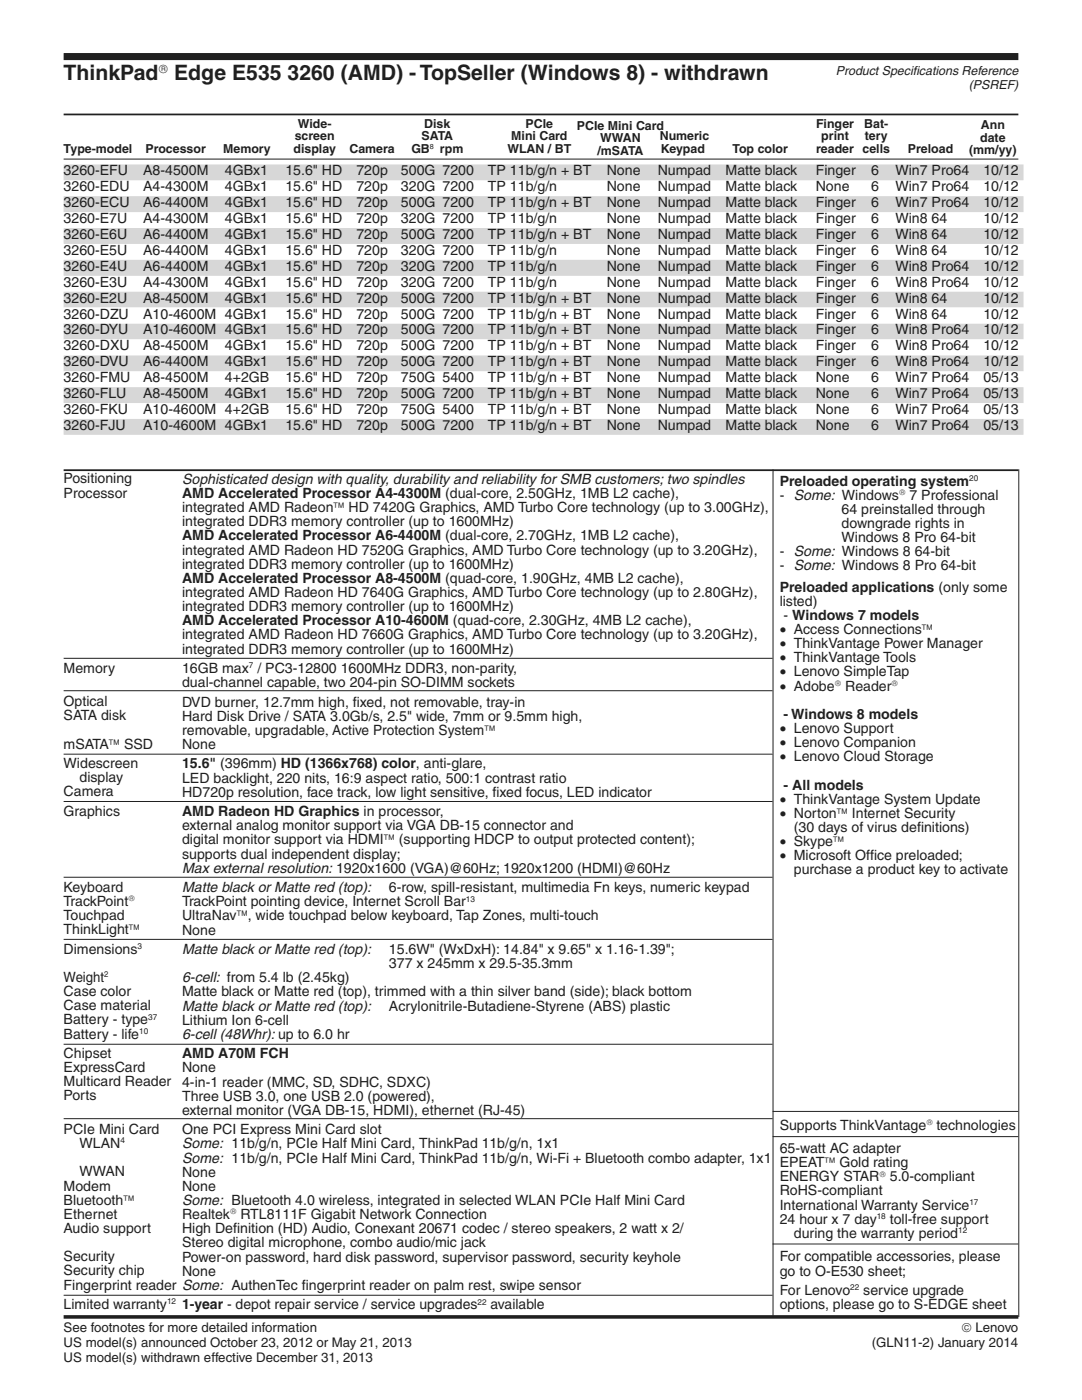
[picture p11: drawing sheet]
<svg xmlns="http://www.w3.org/2000/svg" width="216mm" height="279mm" viewBox="0 0 216 279" stroke-linecap="round" stroke-linejoin="round" font-family="sans-serif">
<defs><g id="words">
<g font-size="4.2" fill="#231f20">
<text x="12.7" y="15.9">ThinkPad</text>
<text x="34.8" y="15.9">Edge E535 3260 (AMD) - TopSeller (Windows 8) - withdrawn</text>
</g>
<g font-size="2.8" fill="#231f20">
<text x="12.7" y="35">3260-EFU</text>
<text x="28.6" y="35">A8-4500M</text>
<text x="44.9" y="35">4GBx1</text>
<text x="56.9" y="35">15.6&quot; HD</text>
<text x="71.1" y="35">720p</text>
<text x="80" y="35">500G 7200</text>
<text x="97.4" y="35">TP 11b/g/n + BT</text>
<text x="121.1" y="35">None</text>
<text x="131.2" y="35">Numpad</text>
<text x="144.8" y="35">Matte black</text>
<text x="162.8" y="35">Finger</text>
<text x="173.8" y="35">6</text>
<text x="178.7" y="35">Win7 Pro64</text>
<text x="196.2" y="35">10/12</text>
<text x="12.7" y="38.2">3260-EDU</text>
<text x="12.7" y="41.3">3260-ECU</text>
<text x="28.6" y="38.2">A4-4300M</text>
<text x="28.6" y="41.3">A6-4400M</text>
<text x="44.9" y="38.2">4GBx1</text>
<text x="44.9" y="41.3">4GBx1</text>
<text x="56.9" y="38.2">15.6&quot; HD</text>
<text x="56.9" y="41.3">15.6&quot; HD</text>
<text x="71.1" y="38.2">720p</text>
<text x="71.1" y="41.3">720p</text>
<text x="80" y="38.2">320G 7200</text>
<text x="80" y="41.3">500G 7200</text>
<text x="97.4" y="38.2">TP 11b/g/n</text>
<text x="97.4" y="41.3">TP 11b/g/n + BT</text>
<text x="121.1" y="38.2">None</text>
<text x="121.1" y="41.3">None</text>
<text x="131.2" y="38.2">Numpad</text>
<text x="131.2" y="41.3">Numpad</text>
<text x="144.8" y="38.2">Matte black</text>
<text x="144.8" y="41.3">Matte black</text>
<text x="162.8" y="38.2">None</text>
<text x="162.8" y="41.3">Finger</text>
<text x="173.8" y="38.2">6</text>
<text x="173.8" y="41.3">6</text>
<text x="178.7" y="38.2">Win7 Pro64</text>
<text x="178.7" y="41.3">Win7 Pro64</text>
<text x="196.2" y="38.2">10/12</text>
<text x="196.2" y="41.3">10/12</text>
<text x="12.7" y="44.5">3260-E7U</text>
<text x="12.7" y="47.7">3260-E6U</text>
<text x="28.6" y="44.5">A4-4300M</text>
<text x="28.6" y="47.7">A6-4400M</text>
<text x="44.9" y="44.5">4GBx1</text>
<text x="44.9" y="47.7">4GBx1</text>
<text x="56.9" y="44.5">15.6&quot; HD</text>
<text x="56.9" y="47.7">15.6&quot; HD</text>
<text x="71.1" y="44.5">720p</text>
<text x="71.1" y="47.7">720p</text>
<text x="80" y="44.5">320G 7200</text>
<text x="80" y="47.7">500G 7200</text>
<text x="97.4" y="44.5">TP 11b/g/n</text>
<text x="97.4" y="47.7">TP 11b/g/n + BT</text>
<text x="121.1" y="44.5">None</text>
<text x="121.1" y="47.7">None</text>
<text x="131.2" y="44.5">Numpad</text>
<text x="131.2" y="47.7">Numpad</text>
<text x="144.8" y="44.5">Matte black</text>
<text x="144.8" y="47.7">Matte black</text>
<text x="162.8" y="44.5">Finger</text>
<text x="162.8" y="47.7">Finger</text>
<text x="173.8" y="44.5">6</text>
<text x="173.8" y="47.7">6</text>
<text x="178.7" y="44.5">Win8 64</text>
<text x="178.7" y="47.7">Win8 64</text>
<text x="196.2" y="44.5">10/12</text>
<text x="196.2" y="47.7">10/12</text>
<text x="12.7" y="50.9">3260-E5U</text>
<text x="28.6" y="50.9">A6-4400M</text>
<text x="44.9" y="50.9">4GBx1</text>
<text x="56.9" y="50.9">15.6&quot; HD</text>
<text x="71.1" y="50.9">720p</text>
<text x="80" y="50.9">320G 7200</text>
<text x="97.4" y="50.9">TP 11b/g/n</text>
<text x="121.1" y="50.9">None</text>
<text x="131.2" y="50.9">Numpad</text>
<text x="144.8" y="50.9">Matte black</text>
<text x="162.8" y="50.9">Finger</text>
<text x="173.8" y="50.9">6</text>
<text x="178.7" y="50.9">Win8 64</text>
<text x="196.2" y="50.9">10/12</text>
<text x="12.7" y="54">3260-E4U</text>
<text x="12.7" y="57.2">3260-E3U</text>
<text x="28.6" y="54">A6-4400M</text>
<text x="28.6" y="57.2">A4-4300M</text>
<text x="44.9" y="54">4GBx1</text>
<text x="44.9" y="57.2">4GBx1</text>
<text x="56.9" y="54">15.6&quot; HD</text>
<text x="56.9" y="57.2">15.6&quot; HD</text>
<text x="71.1" y="54">720p</text>
<text x="71.1" y="57.2">720p</text>
<text x="80" y="54">320G 7200</text>
<text x="80" y="57.2">320G 7200</text>
<text x="97.4" y="54">TP 11b/g/n</text>
<text x="97.4" y="57.2">TP 11b/g/n</text>
<text x="121.1" y="54">None</text>
<text x="121.1" y="57.2">None</text>
<text x="131.2" y="54">Numpad</text>
<text x="131.2" y="57.2">Numpad</text>
<text x="144.8" y="54">Matte black</text>
<text x="144.8" y="57.2">Matte black</text>
<text x="162.8" y="54">Finger</text>
<text x="162.8" y="57.2">Finger</text>
<text x="173.8" y="54">6</text>
<text x="173.8" y="57.2">6</text>
<text x="178.7" y="54">Win8 Pro64</text>
<text x="178.7" y="57.2">Win8 Pro64</text>
<text x="196.2" y="54">10/12</text>
<text x="196.2" y="57.2">10/12</text>
<text x="12.7" y="60.4">3260-E2U</text>
<text x="12.7" y="63.6">3260-DZU</text>
<text x="28.6" y="60.4">A8-4500M</text>
<text x="28.6" y="63.6">A10-4600M 4GBx1</text>
<text x="44.9" y="60.4">4GBx1</text>
<text x="56.9" y="60.4">15.6&quot; HD</text>
<text x="56.9" y="63.6">15.6&quot; HD</text>
<text x="71.1" y="60.4">720p</text>
<text x="71.1" y="63.6">720p</text>
<text x="80" y="60.4">500G 7200</text>
<text x="80" y="63.6">500G 7200</text>
<text x="97.4" y="60.4">TP 11b/g/n + BT</text>
<text x="97.4" y="63.6">TP 11b/g/n + BT</text>
<text x="121.1" y="60.4">None</text>
<text x="121.1" y="63.6">None</text>
<text x="131.2" y="60.4">Numpad</text>
<text x="131.2" y="63.6">Numpad</text>
<text x="144.8" y="60.4">Matte black</text>
<text x="144.8" y="63.6">Matte black</text>
<text x="162.8" y="60.4">Finger</text>
<text x="162.8" y="63.6">Finger</text>
<text x="173.8" y="60.4">6</text>
<text x="173.8" y="63.6">6</text>
<text x="178.7" y="60.4">Win8 64</text>
<text x="178.7" y="63.6">Win8 64</text>
<text x="196.2" y="60.4">10/12</text>
<text x="196.2" y="63.6">10/12</text>
<text x="12.7" y="66.7">3260-DYU</text>
<text x="12.7" y="69.9">3260-DXU</text>
<text x="28.6" y="66.7">A10-4600M 4GBx1</text>
<text x="28.6" y="69.9">A8-4500M</text>
<text x="44.9" y="69.9">4GBx1</text>
<text x="56.9" y="66.7">15.6&quot; HD</text>
<text x="56.9" y="69.9">15.6&quot; HD</text>
<text x="71.1" y="66.7">720p</text>
<text x="71.1" y="69.9">720p</text>
<text x="80" y="66.7">500G 7200</text>
<text x="80" y="69.9">500G 7200</text>
<text x="97.4" y="66.7">TP 11b/g/n + BT</text>
<text x="97.4" y="69.9">TP 11b/g/n + BT</text>
<text x="121.1" y="66.7">None</text>
<text x="121.1" y="69.9">None</text>
<text x="131.2" y="66.7">Numpad</text>
<text x="131.2" y="69.9">Numpad</text>
<text x="144.8" y="66.7">Matte black</text>
<text x="144.8" y="69.9">Matte black</text>
<text x="162.8" y="66.7">Finger</text>
<text x="162.8" y="69.9">Finger</text>
<text x="173.8" y="66.7">6</text>
<text x="173.8" y="69.9">6</text>
<text x="178.7" y="66.7">Win8 Pro64</text>
<text x="178.7" y="69.9">Win8 Pro64</text>
<text x="196.2" y="66.7">10/12</text>
<text x="196.2" y="69.9">10/12</text>
<text x="12.7" y="73.1">3260-DVU</text>
<text x="12.7" y="76.3">3260-FMU</text>
<text x="28.6" y="73.1">A6-4400M</text>
<text x="28.6" y="76.3">A8-4500M</text>
<text x="44.9" y="73.1">4GBx1</text>
<text x="44.9" y="76.3">4+2GB</text>
<text x="56.9" y="73.1">15.6&quot; HD</text>
<text x="56.9" y="76.3">15.6&quot; HD</text>
<text x="71.1" y="73.1">720p</text>
<text x="71.1" y="76.3">720p</text>
<text x="80" y="73.1">500G 7200</text>
<text x="80" y="76.3">750G 5400</text>
<text x="97.4" y="73.1">TP 11b/g/n + BT</text>
<text x="97.4" y="76.3">TP 11b/g/n + BT</text>
<text x="121.1" y="73.1">None</text>
<text x="121.1" y="76.3">None</text>
<text x="131.2" y="73.1">Numpad</text>
<text x="131.2" y="76.3">Numpad</text>
<text x="144.8" y="73.1">Matte black</text>
<text x="144.8" y="76.3">Matte black</text>
<text x="162.8" y="73.1">Finger</text>
<text x="162.8" y="76.3">None</text>
<text x="173.8" y="73.1">6</text>
<text x="173.8" y="76.3">6</text>
<text x="178.7" y="73.1">Win8 Pro64</text>
<text x="178.7" y="76.3">Win7 Pro64</text>
<text x="196.2" y="73.1">10/12</text>
<text x="196.2" y="76.3">05/13</text>
<text x="12.7" y="79.4">3260-FLU</text>
<text x="12.7" y="82.6">3260-FKU</text>
<text x="28.6" y="79.4">A8-4500M</text>
<text x="28.6" y="82.6">A10-4600M 4+2GB</text>
<text x="44.9" y="79.4">4GBx1</text>
<text x="56.9" y="79.4">15.6&quot; HD</text>
<text x="56.9" y="82.6">15.6&quot; HD</text>
<text x="71.1" y="82.6">720p</text>
<text x="71.1" y="79.4">720p</text>
<text x="80" y="82.6">750G 5400</text>
<text x="80" y="79.4">500G 7200</text>
<text x="97.4" y="79.4">TP 11b/g/n + BT</text>
<text x="97.4" y="82.6">TP 11b/g/n + BT</text>
<text x="121.1" y="79.4">None</text>
<text x="121.1" y="82.6">None</text>
<text x="131.2" y="79.4">Numpad</text>
<text x="131.2" y="82.6">Numpad</text>
<text x="144.8" y="79.4">Matte black</text>
<text x="144.8" y="82.6">Matte black</text>
<text x="162.8" y="79.4">None</text>
<text x="162.8" y="82.6">None</text>
<text x="173.8" y="79.4">6</text>
<text x="173.8" y="82.6">6</text>
<text x="178.7" y="79.4">Win7 Pro64</text>
<text x="178.7" y="82.6">Win7 Pro64</text>
<text x="196.2" y="79.4">05/13</text>
<text x="196.2" y="82.6">05/13</text>
<text x="12.7" y="85.8">3260-FJU</text>
<text x="28.6" y="85.8">A10-4600M 4GBx1</text>
<text x="56.9" y="85.8">15.6&quot; HD</text>
<text x="71.1" y="85.8">720p</text>
<text x="80" y="85.8">500G 7200</text>
<text x="97.4" y="85.8">TP 11b/g/n + BT</text>
<text x="121.1" y="85.8">None</text>
<text x="131.2" y="85.8">Numpad</text>
<text x="144.8" y="85.8">Matte black</text>
<text x="162.8" y="85.8">None</text>
<text x="173.8" y="85.8">6</text>
<text x="178.7" y="85.8">Win7 Pro64</text>
<text x="196.2" y="85.8">05/13</text>
<text x="12.7" y="96.5">Positioning</text>
<text x="12.7" y="99.3">Processor</text>
<text x="36.3" y="96.6">Sophisticated design with quality, durability and reliability for SMB customers; two spindles</text>
<text x="36.3" y="99.4">AMD Accelerated Processor A4-4300M (dual-core, 2.50GHz, 1MB L2 cache),</text>
<text x="155.6" y="99.7">- Some: Windows</text>
<text x="155.6" y="96.9">Preloaded operating system</text>
<text x="181.5" y="99.7">7 Professional</text>
<text x="36.3" y="102.2">integrated AMD Radeon™ HD 7420G Graphics, AMD Turbo Core technology (up to 3.00GHz),</text>
<text x="36.3" y="105">integrated DDR3 memory controller (up to 1600MHz)</text>
<text x="36.3" y="107.8">AMD Accelerated Processor A6-4400M (dual-core, 2.70GHz, 1MB L2 cache),</text>
<text x="167.9" y="102.6">64 preinstalled through</text>
<text x="167.9" y="105.4">downgrade rights in</text>
<text x="36.3" y="110.7">integrated AMD Radeon HD 7520G Graphics, AMD Turbo Core technology (up to 3.20GHz),</text>
<text x="36.3" y="113.5">integrated DDR3 memory controller (up to 1600MHz)</text>
<text x="155.6" y="111">- Some: Windows 8 64-bit</text>
<text x="155.6" y="113.8">- Some: Windows 8 Pro 64-bit</text>
<text x="167.9" y="108.2">Windows 8 Pro 64-bit</text>
<text x="36.3" y="116.3">AMD Accelerated Processor A8-4500M (quad-core, 1.90GHz, 4MB L2 cache),</text>
<text x="36.3" y="119.1">integrated AMD Radeon HD 7640G Graphics, AMD Turbo Core technology (up to 2.80GHz),</text>
<text x="155.6" y="118.1">Preloaded applications (only some</text>
<text x="36.3" y="122">integrated DDR3 memory controller (up to 1600MHz)</text>
<text x="36.3" y="124.8">AMD Accelerated Processor A10-4600M (quad-core, 2.30GHz, 4MB L2 cache),</text>
<text x="155.6" y="120.9">listed)</text>
<text x="156.4" y="123.7">- Windows 7 models</text>
<text x="36.3" y="127.6">integrated AMD Radeon HD 7660G Graphics, AMD Turbo Core technology (up to 3.20GHz),</text>
<text x="36.3" y="130.4">integrated DDR3 memory controller (up to 1600MHz)</text>
<text x="155.6" y="126.5">• Access Connections™</text>
<text x="155.6" y="129.4">• ThinkVantage Power Manager</text>
<text x="12.7" y="134.2">Memory</text>
<text x="36.3" y="134.3">16GB max / PC3-12800 1600MHz DDR3, non-parity,</text>
<text x="36.3" y="137.1">dual-channel capable, two 204-pin SO-DIMM sockets</text>
<text x="155.6" y="132.2">• ThinkVantage Tools</text>
<text x="155.6" y="135">• Lenovo SimpleTap</text>
<text x="155.6" y="137.8">• Adobe</text>
<text x="168.6" y="137.8">Reader</text>
<text x="12.7" y="140.9">Optical</text>
<text x="12.7" y="143.8">SATA disk</text>
<text x="36.3" y="141">DVD burner, 12.7mm high, f</text>
<text x="36.3" y="143.8">Hard Disk Drive / SATA 3.0Gb/s, 2.5&quot; wide, 7mm or 9.5mm high,</text>
<text x="70.4" y="141">i xed, not removable, tray-in</text>
<text x="156.4" y="143.5">- Windows 8 models</text>
<text x="12.7" y="149.4">mSATA™ SSD</text>
<text x="36.3" y="149.5">None</text>
<text x="36.3" y="146.7">removable, upgradable, Active Protection System™</text>
<text x="155.6" y="146.3">• Lenovo Support</text>
<text x="155.6" y="149.1">• Lenovo Companion</text>
<text x="12.7" y="153.3">Widescreen</text>
<text x="36.3" y="153.4">15.6&quot; (396mm) HD (1366x768) color, anti-glare,</text>
<text x="155.6" y="151.9">• Lenovo Cloud Storage</text>
<text x="12.7" y="158.9">Camera</text>
<text x="15.9" y="156.1">display</text>
<text x="36.3" y="156.2">LED backlight, 220 nits, 16:9 aspect ratio, 500:1 contrast ratio</text>
<text x="36.3" y="159">HD720p resolution, face track, low light sensitive, f</text>
<text x="98.3" y="159">i xed focus, LED indicator</text>
<text x="155.6" y="160.4">• ThinkVantage System Update</text>
<text x="156.4" y="157.6">- All models</text>
<text x="12.7" y="162.8">Graphics</text>
<text x="36.3" y="162.9">AMD Radeon HD Graphics in processor,</text>
<text x="36.3" y="165.7">external analog monitor support via VGA DB-15 connector and</text>
<text x="155.6" y="163.2">• Norton™ Internet Security</text>
<text x="158.4" y="166.1">(30 days of virus def</text>
<text x="183" y="166.1">i nitions)</text>
<text x="36.3" y="168.5">digital monitor support via HDMI™ (supporting HDCP to output protected content);</text>
<text x="36.3" y="171.3">supports dual independent display;</text>
<text x="155.6" y="168.9">• Skype™</text>
<text x="155.6" y="171.7">• Microsoft Off</text>
<text x="173.6" y="171.7">i ce preloaded;</text>
<text x="12.7" y="178">Keyboard</text>
<text x="36.3" y="174.2">Max external resolution: 1920x1600 (VGA)@60Hz; 1920x1200 (HDMI)@60Hz</text>
<text x="36.3" y="178">Matte black or Matte red (top):</text>
<text x="77.6" y="178">6-row, spill-resistant, multimedia Fn keys, numeric keypad</text>
<text x="158.4" y="174.5">purchase a product key to activate</text>
<text x="12.7" y="180.8">TrackPoint</text>
<text x="12.7" y="183.6">Touchpad</text>
<text x="36.3" y="183.7">UltraNav™, wide touchpad below keyboard, Tap Zones, multi-touch</text>
<text x="36.3" y="180.9">TrackPoint pointing device, Internet Scroll Bar</text>
<text x="12.7" y="186.4">ThinkLight™</text>
<text x="12.7" y="190.3">Dimensions</text>
<text x="36.3" y="186.5">None</text>
<text x="36.3" y="190.4">Matte black or Matte red (top):</text>
<text x="77.6" y="190.4">15.6W&quot; (WxDxH): 14.84&quot; x 9.65&quot; x 1.16-1.39&quot;;</text>
<text x="12.7" y="196">Weight</text>
<text x="36.3" y="196">6-cell: from 5.4 lb (2.45kg)</text>
<text x="77.6" y="193.2">377 x 245mm x 29.5-35.3mm</text>
<text x="12.7" y="198.8">Case color</text>
<text x="12.7" y="201.6">Case material</text>
<text x="36.3" y="198.9">Matte black or Matte red (top), trimmed with a thin silver band (side); black bottom</text>
<text x="36.3" y="201.7">Matte black or Matte red (top):</text>
<text x="77.6" y="201.7">Acrylonitrile-Butadiene-Styrene (ABS) plastic</text>
<text x="12.7" y="204.4">Battery - type</text>
<text x="12.7" y="207.3">Battery - life</text>
<text x="36.3" y="204.5">Lithium Ion 6-cell</text>
<text x="36.3" y="207.3">6-cell (48Whr): up to 6.0 hr</text>
<text x="12.7" y="211.1">Chipset</text>
<text x="12.7" y="214">ExpressCard</text>
<text x="36.3" y="211.2">AMD A70M FCH</text>
<text x="36.3" y="214">None</text>
<text x="12.7" y="216.8">Multicard Reader</text>
<text x="12.7" y="219.6">Ports</text>
<text x="36.3" y="216.9">4-in-1 reader (MMC, SD, SDHC, SDXC)</text>
<text x="36.3" y="219.7">Three USB 3.0, one USB 2.0 (powered),</text>
<text x="12.7" y="226.3">PCIe Mini Card</text>
<text x="36.3" y="222.5">external monitor (VGA DB-15, HDMI), ethernet (RJ-45)</text>
<text x="36.3" y="226.4">One PCI Express Mini Card slot</text>
<text x="155.6" y="225.5">Supports ThinkVantage</text>
<text x="186.8" y="225.5">technologies</text>
<text x="15.9" y="229.1">WLAN</text>
<text x="36.3" y="232">Some: 11b/g/n, PCIe Half Mini Card, ThinkPad 11b/g/n, Wi-Fi + Bluetooth combo adapter, 1x1</text>
<text x="36.3" y="229.2">Some: 11b/g/n, PCIe Half Mini Card, ThinkPad 11b/g/n, 1x1</text>
<text x="155.6" y="230.1">65-watt AC adapter</text>
<text x="155.6" y="232.9">EPEAT™ Gold rating</text>
<text x="12.7" y="237.6">Modem</text>
<text x="15.9" y="234.8">WWAN</text>
<text x="36.3" y="234.8">None</text>
<text x="36.3" y="237.7">None</text>
<text x="155.6" y="238.6">RoHS-compliant</text>
<text x="155.6" y="235.7">ENERGY STAR</text>
<text x="177.6" y="235.7">5.0-compliant</text>
<text x="12.7" y="240.4">Bluetooth™</text>
<text x="12.7" y="243.2">Ethernet</text>
<text x="36.3" y="240.5">Some: Bluetooth 4.0 wireless, integrated in selected WLAN PCIe Half Mini Card</text>
<text x="36.3" y="243.3">Realtek</text>
<text x="48" y="243.3">RTL8111F Gigabit Network Connection</text>
<text x="155.6" y="241.4">International Warranty Service</text>
<text x="155.6" y="244.2">24 hour x 7 day</text>
<text x="177.6" y="244.2">toll-free support</text>
<text x="12.7" y="246.1">Audio support</text>
<text x="12.7" y="251.7">Security</text>
<text x="36.3" y="246.1">High Def</text>
<text x="36.3" y="249">Stereo digital microphone, combo audio/mic jack</text>
<text x="36.3" y="251.8">Power-on password, hard disk password, supervisor password, security keyhole</text>
<text x="46.5" y="246.1">i nition (HD) Audio, Conexant 20671 codec / stereo speakers, 2 watt x 2/</text>
<text x="155.6" y="251.7">For compatible accessories, please</text>
<text x="158.4" y="247">during the warranty period</text>
<text x="12.7" y="254.5">Security chip</text>
<text x="12.7" y="257.4">Fingerprint reader Some: AuthenTec f</text>
<text x="36.3" y="254.6">None</text>
<text x="60.2" y="257.4">i ngerprint reader on palm rest, swipe sensor</text>
<text x="155.6" y="254.6">go to O-E530 sheet;</text>
<text x="12.7" y="261.2">Limited warranty</text>
<text x="36.3" y="261.3">1-year - depot repair service / service upgrades</text>
<text x="97.9" y="261.3">available</text>
<text x="155.6" y="261.3">options, please go to S-EDGE sheet</text>
<text x="155.6" y="258.4">For Lenovo</text>
<text x="172.3" y="258.4">service upgrade</text>
</g>
<g font-size="2.6" fill="#231f20">
<text x="12.7" y="265.8">See footnotes for more detailed information</text>
<text x="12.7" y="268.8">US model(s) announced October 23, 2012 or May 21, 2013</text>
<text x="173.9" y="268.8">(GLN11-2) January 2014</text>
<text x="191.9" y="265.8">© Lenovo</text>
<text x="12.7" y="271.8">US model(s) withdrawn effective December 31, 2013</text>
</g>
<g font-size="2.5" fill="#231f20">
<text x="31.6" y="14.5">®</text>
<text x="166.8" y="14.9">Product Specifcations Reference</text>
<text x="182.1" y="14.9">i</text>
<text x="193.3" y="17.7">(PSREF)</text>
<text x="58.8" y="28">screen</text>
<text x="59.4" y="25.5">Wide-</text>
<text x="84.1" y="28">SATA</text>
<text x="84.7" y="25.5">Disk</text>
<text x="102" y="28">Mini Card</text>
<text x="104.9" y="25.5">PCIe</text>
<text x="115.1" y="25.9">PCIe Mini Card</text>
<text x="119.8" y="28.4">WWAN</text>
<text x="131.7" y="28">Numeric</text>
<text x="162.8" y="25.5">Finger</text>
<text x="163.9" y="28">print</text>
<text x="172.4" y="25.5">Bat-</text>
<text x="172.6" y="28">tery</text>
<text x="195.6" y="28.3">date</text>
<text x="195.7" y="25.8">Ann</text>
<text x="12.7" y="30.5">Type-model</text>
<text x="29.1" y="30.5">Processor</text>
<text x="44.5" y="30.5">Memory</text>
<text x="58.6" y="30.5">display</text>
<text x="69.7" y="30.5">Camera</text>
<text x="82.1" y="30.5">GB</text>
<text x="87.8" y="30.5">rpm</text>
<text x="101.2" y="30.5">WLAN / BT</text>
<text x="119.2" y="30.8">/mSATA</text>
<text x="131.8" y="30.5">Keypad</text>
<text x="146.2" y="30.6">Top color</text>
<text x="162.9" y="30.5">reader cells</text>
<text x="181.2" y="30.5">Preload</text>
<text x="193.4" y="30.7">(mm/yy)</text>
</g>
<g font-size="1.6" fill="#231f20">
<text x="193.4" y="96">20</text>
<text x="179.4" y="98.8">®</text>
<text x="49.7" y="133.4">7</text>
<text x="166.6" y="136.9">®</text>
<text x="177.9" y="136.9">®</text>
<text x="25.6" y="179.9">®</text>
<text x="93" y="179.9">13</text>
<text x="27.4" y="189.4">3</text>
<text x="20.8" y="195">2</text>
<text x="29.6" y="203.5">37</text>
<text x="27.8" y="206.3">10</text>
<text x="184.8" y="224.5">®</text>
<text x="24" y="228.2">4</text>
<text x="175.5" y="234.8">®</text>
<text x="45.9" y="242.4">®</text>
<text x="174.9" y="243.3">18</text>
<text x="193.4" y="240.4">17</text>
<text x="191.2" y="246.1">12</text>
<text x="169.7" y="257.5">22</text>
<text x="33.3" y="260.3">12</text>
<text x="95.3" y="260.4">22</text>
</g>
<text font-size="1.4" fill="#231f20" x="85.8" y="29.7">8</text>
</g></defs>
<path d="M12.7 22.8h190.5" fill="none" stroke="#231f20" stroke-width=".35"/>
<path d="M12.7 11.3h190.5" fill="none" stroke="#231f20" stroke-width="1.4" stroke-linecap="butt"/>
<path d="M154.3 93.7v169.1M203.3 93.7v169.1M12.7 131.4h141.5M12.7 137.8h141.5M12.7 160h141.5M12.7 208.4h141.5M12.7 258.5h141.5" fill="none" stroke="#231f20" stroke-width=".2"/>
<path d="M12.7 32.8h15.9v3.2h-15.9zM28.6 32.8h16.3v3.2h-16.3zM44.9 32.8h12v3.2h-12zM56.9 32.8h14.2v3.2h-14.2zM71.1 32.8h8.9v3.2h-8.9zM80 32.8h8.3v3.2h-8.3zM88.3 32.8h9.1v3.2h-9.1zM97.4 32.8h23.7v3.2h-23.7zM121.1 32.8h10.1v3.2h-10.1zM131.2 32.8h13.6v3.2h-13.6zM144.8 32.8h18v3.2h-18zM162.8 32.8h11v3.2h-11zM173.8 32.8h4.9v3.2h-4.9zM178.7 32.8h17.5v3.2h-17.5zM196.2 32.8h8v3.2h-8zM12.7 39.2h15.9v3.1h-15.9zM28.6 39.2h16.3v3.1h-16.3zM44.9 39.2h12v3.1h-12zM56.9 39.2h14.2v3.1h-14.2zM71.1 39.2h8.9v3.1h-8.9zM80 39.2h8.3v3.1h-8.3zM88.3 39.2h9.1v3.1h-9.1zM97.4 39.2h23.7v3.1h-23.7zM121.1 39.2h10.1v3.1h-10.1zM131.2 39.2h13.6v3.1h-13.6zM144.8 39.2h18v3.1h-18zM162.8 39.2h11v3.1h-11zM173.8 39.2h4.9v3.1h-4.9zM178.7 39.2h17.5v3.1h-17.5zM196.2 39.2h8v3.1h-8zM12.7 45.5h15.9v3.2h-15.9zM28.6 45.5h16.3v3.2h-16.3zM44.9 45.5h12v3.2h-12zM56.9 45.5h14.2v3.2h-14.2zM71.1 45.5h8.9v3.2h-8.9zM80 45.5h8.3v3.2h-8.3zM88.3 45.5h9.1v3.2h-9.1zM97.4 45.5h23.7v3.2h-23.7zM121.1 45.5h10.1v3.2h-10.1zM131.2 45.5h13.6v3.2h-13.6zM144.8 45.5h18v3.2h-18zM162.8 45.5h11v3.2h-11zM173.8 45.5h4.9v3.2h-4.9zM178.7 45.5h17.5v3.2h-17.5zM196.2 45.5h8v3.2h-8zM12.7 51.9h15.9v3.1h-15.9zM28.6 51.9h16.3v3.1h-16.3zM44.9 51.9h12v3.1h-12zM56.9 51.9h14.2v3.1h-14.2zM71.1 51.9h8.9v3.1h-8.9zM80 51.9h8.3v3.1h-8.3zM88.3 51.9h9.1v3.1h-9.1zM97.4 51.9h23.7v3.1h-23.7zM121.1 51.9h10.1v3.1h-10.1zM131.2 51.9h13.6v3.1h-13.6zM144.8 51.9h18v3.1h-18zM162.8 51.9h11v3.1h-11zM173.8 51.9h4.9v3.1h-4.9zM178.7 51.9h17.5v3.1h-17.5zM196.2 51.9h8v3.1h-8zM12.7 58.2h15.9v3.2h-15.9zM28.6 58.2h16.3v3.2h-16.3zM44.9 58.2h12v3.2h-12zM56.9 58.2h14.2v3.2h-14.2zM71.1 58.2h8.9v3.2h-8.9zM80 58.2h8.3v3.2h-8.3zM88.3 58.2h9.1v3.2h-9.1zM97.4 58.2h23.7v3.2h-23.7zM121.1 58.2h10.1v3.2h-10.1zM131.2 58.2h13.6v3.2h-13.6zM144.8 58.2h18v3.2h-18zM162.8 58.2h11v3.2h-11zM173.8 58.2h4.9v3.2h-4.9zM178.7 58.2h17.5v3.2h-17.5zM196.2 58.2h8v3.2h-8zM12.7 64.6h15.9v3.1h-15.9zM28.6 64.6h16.3v3.1h-16.3zM44.9 64.6h12v3.1h-12zM56.9 64.6h14.2v3.1h-14.2zM71.1 64.6h8.9v3.1h-8.9zM80 64.6h8.3v3.1h-8.3zM88.3 64.6h9.1v3.1h-9.1zM97.4 64.6h23.7v3.1h-23.7zM121.1 64.6h10.1v3.1h-10.1zM131.2 64.6h13.6v3.1h-13.6zM144.8 64.6h18v3.1h-18zM162.8 64.6h11v3.1h-11zM173.8 64.6h4.9v3.1h-4.9zM178.7 64.6h17.5v3.1h-17.5zM196.2 64.6h8v3.1h-8zM12.7 70.9h15.9v3.2h-15.9zM28.6 70.9h16.3v3.2h-16.3zM44.9 70.9h12v3.2h-12zM56.9 70.9h14.2v3.2h-14.2zM71.1 70.9h8.9v3.2h-8.9zM80 70.9h8.3v3.2h-8.3zM88.3 70.9h9.1v3.2h-9.1zM97.4 70.9h23.7v3.2h-23.7zM121.1 70.9h10.1v3.2h-10.1zM131.2 70.9h13.6v3.2h-13.6zM144.8 70.9h18v3.2h-18zM162.8 70.9h11v3.2h-11zM173.8 70.9h4.9v3.2h-4.9zM178.7 70.9h17.5v3.2h-17.5zM196.2 70.9h8v3.2h-8zM12.7 77.3h15.9v3.1h-15.9zM28.6 77.3h16.3v3.1h-16.3zM44.9 77.3h12v3.1h-12zM56.9 77.3h14.2v3.1h-14.2zM71.1 77.3h8.9v3.1h-8.9zM80 77.3h8.3v3.1h-8.3zM88.3 77.3h9.1v3.1h-9.1zM97.4 77.3h23.7v3.1h-23.7zM121.1 77.3h10.1v3.1h-10.1zM131.2 77.3h13.6v3.1h-13.6zM144.8 77.3h18v3.1h-18zM162.8 77.3h11v3.1h-11zM173.8 77.3h4.9v3.1h-4.9zM178.7 77.3h17.5v3.1h-17.5zM196.2 77.3h8v3.1h-8zM12.7 83.6h15.9v3.2h-15.9zM28.6 83.6h16.3v3.2h-16.3zM44.9 83.6h12v3.2h-12zM56.9 83.6h14.2v3.2h-14.2zM71.1 83.6h8.9v3.2h-8.9zM80 83.6h8.3v3.2h-8.3zM88.3 83.6h9.1v3.2h-9.1zM97.4 83.6h23.7v3.2h-23.7zM121.1 83.6h10.1v3.2h-10.1zM131.2 83.6h13.6v3.2h-13.6zM144.8 83.6h18v3.2h-18zM162.8 83.6h11v3.2h-11zM173.8 83.6h4.9v3.2h-4.9zM178.7 83.6h17.5v3.2h-17.5zM196.2 83.6h8v3.2h-8z" fill="#d5d7d8"/>
<path d="M12.7 61.4h15.9v3.2h-15.9zM28.6 61.4h16.3v3.2h-16.3zM44.9 61.4h12v3.2h-12zM56.9 61.4h14.2v3.2h-14.2zM71.1 61.4h8.9v3.2h-8.9zM80 61.4h8.3v3.2h-8.3zM88.3 61.4h9.1v3.2h-9.1zM97.4 61.4h23.7v3.2h-23.7zM121.1 61.4h10.1v3.2h-10.1zM131.2 61.4h13.6v3.2h-13.6zM144.8 61.4h18v3.2h-18zM162.8 61.4h11v3.2h-11zM173.8 61.4h4.9v3.2h-4.9zM178.7 61.4h17.5v3.2h-17.5zM196.2 61.4h8v3.2h-8zM12.7 67.7h15.9v3.2h-15.9zM28.6 67.7h16.3v3.2h-16.3zM44.9 67.7h12v3.2h-12zM56.9 67.7h14.2v3.2h-14.2zM71.1 67.7h8.9v3.2h-8.9zM80 67.7h8.3v3.2h-8.3zM88.3 67.7h9.1v3.2h-9.1zM97.4 67.7h23.7v3.2h-23.7zM121.1 67.7h10.1v3.2h-10.1zM131.2 67.7h13.6v3.2h-13.6zM144.8 67.7h18v3.2h-18zM162.8 67.7h11v3.2h-11zM173.8 67.7h4.9v3.2h-4.9zM178.7 67.7h17.5v3.2h-17.5zM196.2 67.7h8v3.2h-8z" fill="#fff"/>
<path d="M12.7 31.8h190.5M12.7 150.5h141.5M12.7 175.1h141.5M12.7 187.5h141.5M12.7 223.3h141.5M154.2 226.8h49M154.2 221.8h49M154.2 248.3h49" fill="none" stroke="#231f20" stroke-width=".2"/>
<path d="M12.7 93.8h190.5" fill="none" stroke="#231f20" stroke-width=".35"/>
<path d="M12.7 262.8h190.5" fill="none" stroke="#231f20" stroke-width=".71" stroke-linecap="butt"/>
<use href="#words"/>
</svg>
